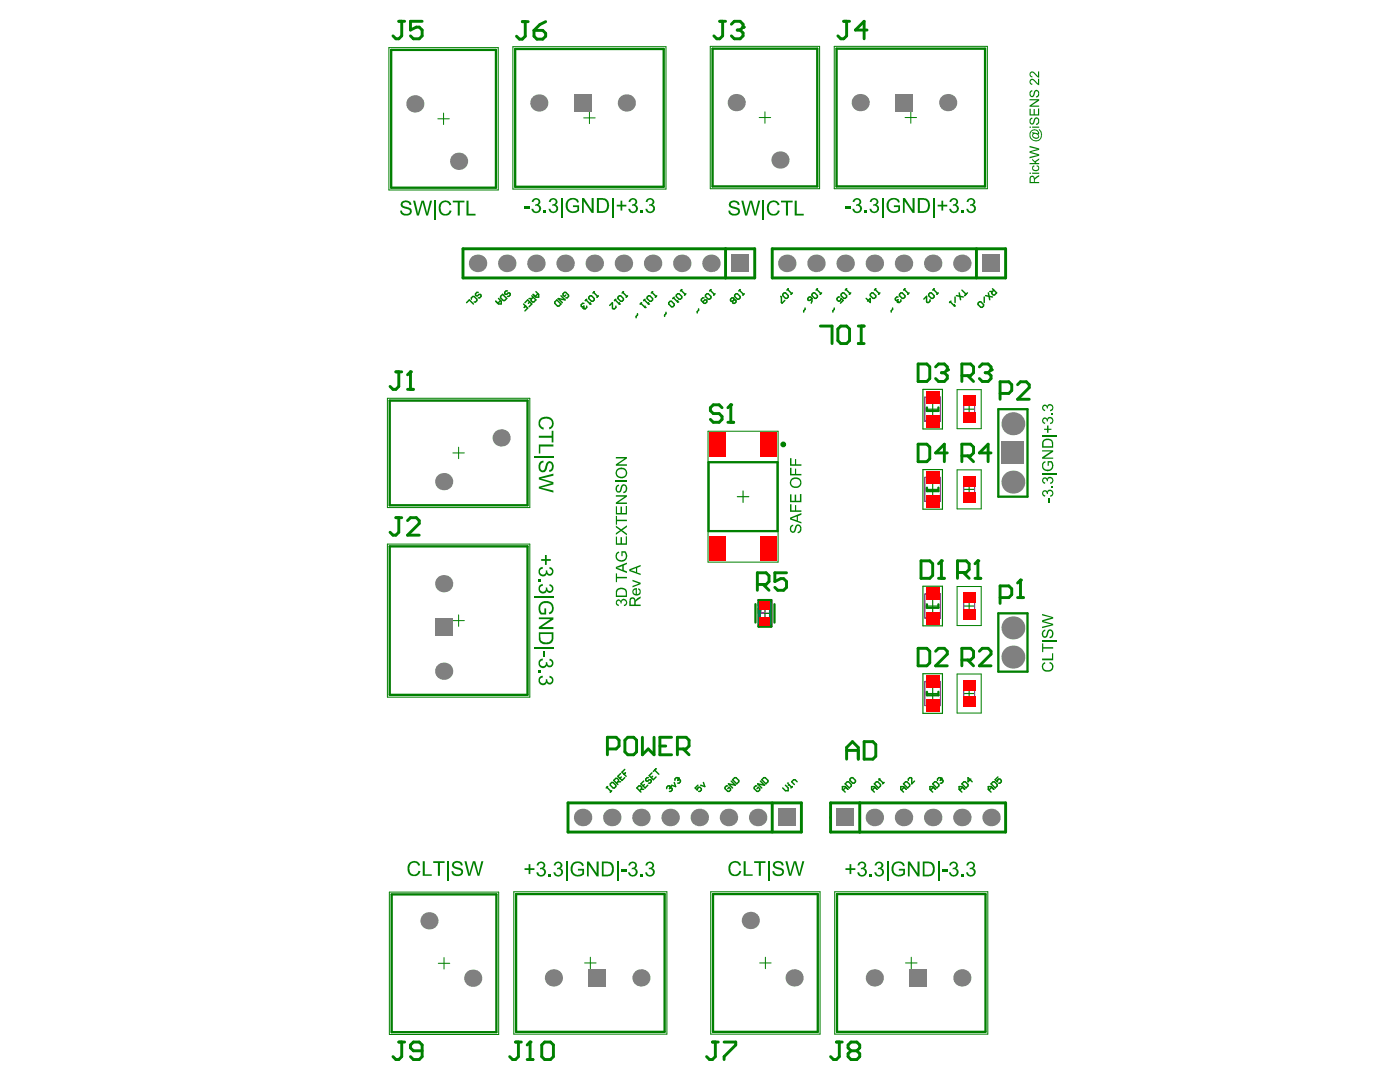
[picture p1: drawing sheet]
<svg xmlns="http://www.w3.org/2000/svg" width="279mm" height="216mm" viewBox="0 0 279 216" stroke-linecap="round" stroke-linejoin="round" font-family="sans-serif">
<path d="M151.5 122.4h2.3M152.7 121.2v2.3" fill="none" stroke="#000" stroke-width=".23"/>
<g fill="none" stroke="#008000" stroke-width=".2">
<path d="M77.6 9.5h21.8v28.4h-21.8zM102.4 9.3h30.5v28.4h-30.5zM141.7 9.2h21.9v28.5h-21.9zM166.5 9.2h30.5v28.5h-30.5zM87.4 23.7h2.3M88.5 22.6v2.3M116.5 23.5h2.3M117.6 22.4v2.3M151.5 23.5h2.3M152.7 22.3v2.3M180.6 23.5h2.3M181.8 22.3v2.3"/>
<path d="M77.3 79.5h28.4v21.8h-28.4zM191 77.8h4.8v7.7h-4.8zM90.4 90.4h2.3M91.5 89.2v2.3M141.3 86h14v26.2h-14zM191 93.8h4.8v7.7h-4.8zM77.3 108.6h28.4v30.5h-28.4zM191 117h4.8v7.8h-4.8zM90.4 123.8h2.3M91.5 122.7v2.3M191 134.5h4.8v7.8h-4.8zM77.7 178h21.8v28.4h-21.8z"/>
<path d="M102.5 177.9h30.6v28.5h-30.6zM141.8 177.9h21.9v28.5h-21.9zM166.6 177.9h30.5v28.5h-30.5zM87.5 192.2h2.3M88.6 191.1v2.3M116.7 192.1h2.3M117.8 191v2.3M151.6 192.1h2.3M152.8 191v2.3M180.7 192.1h2.3M181.9 191v2.3"/>
</g>
<g fill="none" stroke="#008000" stroke-width=".23">
<path d="M184.2 77.7h3.9v7.9h-3.9zM147.1 99.1h2.3M148.3 98v2.3M184.2 93.7h3.9v7.9h-3.9zM185 97.7h2.3M185 81.6h2.3M186.1 80.5v2.3M186.1 96.5v2.3M192.3 97.7h2.2M192.3 81.6h2.2M193.4 80.6v2.1M193.4 96.6v2.1"/>
<path d="M184.2 117h3.9v7.9h-3.9zM186.1 119.8v2.3M193.4 119.8v2.2M184.2 134.4h3.9v7.9h-3.9zM185 120.9h2.3M185 138.4h2.3M186.1 137.2v2.3M192.3 120.9h2.2M192.3 138.4h2.2M193.4 137.3v2.2"/>
</g>
<g fill="none" stroke="#800080" stroke-width=".23">
<path d="M78.1 10h20.9v27.5h-20.9zM102.8 9.8h29.7v27.5h-29.7zM142.2 9.7h20.9v27.5h-20.9zM167 9.7h29.6v27.5h-29.6zM77.8 79.9h27.5v20.9h-27.5zM184.6 79.2h3.1v4.9h-3.1zM192.3 79.6h2.2v4.1h-2.2zM141.4 92.2h13.8v13.8h-13.8zM184.6 95.2h3.1v4.9h-3.1zM192.3 95.6h2.2v4.1h-2.2zM77.8 109h27.5v29.6h-27.5zM184.6 118.5h3.1v4.8h-3.1z"/>
<path d="M192.3 118.9h2.2v4h-2.2zM184.6 136h3.1v4.8h-3.1zM192.3 136.4h2.2v4h-2.2zM78.2 178.5h20.9v27.5h-20.9zM103 178.4h29.6v27.5h-29.6zM142.3 178.4h20.9v27.5h-20.9zM167 178.4h29.7v27.5h-29.7z"/>
</g>
<path d="M151.4 119.7h2.5v5.3h-2.5z" fill="none" stroke="#800080" stroke-width=".46"/>
<g fill="#800080">
<path d="M151.1 120.1h.2v.6l.4 .1v-.2a.48 .48 0 0 1 .3-.5 .48 .48 0 0 1 .6 .3 .48 .48 0 0 1-.3 .6l-.1-.2a.32 .32 0 0 0 .2-.4 .32 .32 0 0 0-.5-.1 .32 .32 0 0 0 0 .5v.2l-.8-.2z"/>
<path d="M151.3 121.6v.6h.5v-.6l-.1-.1zM151.2 121.4a.44 .44 0 0 1 .5-.1 .44 .44 0 0 1 .3 .3l.6-.5v.3l-.6 .4v.4h.6v.2h-1.5z"/>
</g>
<g fill="none" stroke="#008000" stroke-width=".46">
<path d="M78.1 10h20.9v27.5h-20.9zM102.8 9.8h29.7v27.5h-29.7zM142.2 9.7h20.9v27.5h-20.9zM167 9.7h29.6v27.5h-29.6zM77.8 79.9h27.5v20.9h-27.5zM141.4 92.2h13.8v13.8h-13.8zM185 81.3v.7h2.3v-.7M185 97.3v.7h2.3v-.7M199.2 81.6h5.9v17.5h-5.9zM77.8 109h27.5v29.6h-27.5zM151.4 119.7h2.5v5.3h-2.5zM150.8 120.6v3.6"/>
<path d="M154.6 120.6v3.6M185 120.6v.7h2.3v-.7M185 138v.7h2.3v-.7M199.2 122.4h5.9v11.6h-5.9zM78.2 178.5h20.9v27.5h-20.9zM103 178.4h29.6v27.5h-29.6zM142.3 178.4h20.9v27.5h-20.9zM167 178.4h29.7v27.5h-29.7z"/>
</g>
<path d="M151.6 120.4h2.1v4h-2.1z" fill="none" stroke="#008080" stroke-width=".46"/>
<path d="M92.4 49.6h58.2v5.9h-58.2zM144.8 49.6v5.9M154.1 49.6h46.6v5.9h-46.6zM194.9 49.6v5.9M113.4 160.2h46.5v5.8h-46.5zM154.1 160.2v5.8M165.8 160.2h34.9v5.8h-34.9zM171.6 160.2v5.8" fill="none" stroke="#008000" stroke-width=".58"/>
<g fill="#008000">
<path d="M157.8 104.9l.5-.2v.3a.53 .53 0 0 0-.4 .5 .53 .53 0 0 0 .5 .5l.3-.8a.68 .68 0 0 1 .8-.5 .68 .68 0 0 1 .4 .9 .68 .68 0 0 1-.7 .8v-.3a.62 .62 0 0 0 .5-.6 .62 .62 0 0 0-.5-.6l-.3 .5a.67 .67 0 0 1-.7 .9 .67 .67 0 0 1-.5-1z"/>
<path d="M157.7 100.6h.3v1.2h.7v-1h.2v1h1v.3h-2.2z"/>
<path d="M157.7 98.6h.3v1.3h.6v-1.2h.3v1.2h.7v-1.3h.3v1.6h-2.2z"/>
<path d="M157.7 93.3h.3v1.3h.7v-1.1h.2v1.1h1v.3h-2.2z"/>
<path d="M157.7 91.4h.3v1.2h.7v-1h.2v1h1v.3h-2.2z"/>
<path d="M108.8 110.7h.3v.9h.8v.3h-.8v.8h-.3v-.8h-.8v-.3h.8z"/>
<path d="M107.6 113.5l.5-.4h.2l.1 .4a.59 .59 0 0 0-.6 .6 .59 .59 0 0 0 .7 .5 .59 .59 0 0 0 .4-.8h.3a.51 .51 0 0 0 .4 .7 .51 .51 0 0 0 .6-.5 .51 .51 0 0 0-.6-.5l.1-.4 .1 .1a.82 .82 0 0 1 .6 1.1 .82 .82 0 0 1-1.2 .4l-.1-.2a.92 .92 0 0 1-1.3 .3 .92 .92 0 0 1-.2-1.3z"/>
<path d="M107.5 115.6h.4v.4h-.4z"/>
<path d="M107.6 116.9l.6-.4 .2 .4a.6 .6 0 0 0-.7 .6 .6 .6 0 0 0 .8 .5 .6 .6 0 0 0 .4-.8l.3 .1a.52 .52 0 0 0 .4 .6 .52 .52 0 0 0 .6-.4 .52 .52 0 0 0-.5-.6h-.1l.1-.3 .3 .1a.83 .83 0 0 1 .4 1.1 .83 .83 0 0 1-1.1 .4l-.2-.3a.91 .91 0 0 1-1.3 .4 .91 .91 0 0 1-.2-1.4z"/>
<path d="M157.9 103.5l1.1 .3v-.7zM157.7 103.3l2.2-.9v.3l-.7 .3v.9l.7 .3v.3l-2.2-.9z"/>
<path d="M158.1 95.8l-.1 .3a.87 .87 0 0 0 .6 1 .87 .87 0 0 0 1-.6l.1-.3a1 1 0 0 0-1.6-.4zM158 95.5l.5-.2h.6l.4 .2a1.11 1.11 0 0 1 .1 1.5 1.11 1.11 0 0 1-1.5 .2 1.11 1.11 0 0 1-.2-1.6z"/>
</g>
<path d="M106.7 119.2h3.8" fill="none" stroke="#008000" stroke-width=".29"/>
<g fill="#008000">
<path d="M107.8 120.4l.6-.4 .9-.1 .7 .3 .4 .8a1.21 1.21 0 0 1-.8 1.6v-.4a1.02 1.02 0 0 0 .5-1.3 1.02 1.02 0 0 0-1.3-.6 1.12 1.12 0 0 0-1 .8 1.12 1.12 0 0 0 .3 1.2h.5v-.9h.4v1.2h-1.1a1.85 1.85 0 0 1-.1-2.2z"/>
<path d="M107.5 123.2h2.9v.4l-2.3 1.5h2.3v.4h-2.9v-.4l2.3-1.6h-2.3z"/>
<path d="M107.8 126.5l.1 .7a1 1 0 0 0 1.4 .9 .9 .9 0 0 0 .8-.9v-.7zM107.5 126.2h2.9v1.1a1.37 1.37 0 0 1-1.8 1.3l-.7-.3-.2-.3z"/>
</g>
<path d="M106.7 129.3h3.8" fill="none" stroke="#008000" stroke-width=".29"/>
<g fill="#008000">
<path d="M108.4 130h.4v1.1h-.4z"/>
<path d="M107.7 131.6l.6-.2 .1 .4a.59 .59 0 0 0-.6 .6 .59 .59 0 0 0 .7 .5 .59 .59 0 0 0 .4-.8l.3 .1a.51 .51 0 0 0 .4 .6 .51 .51 0 0 0 .6-.5 .51 .51 0 0 0-.6-.5l.1-.3h.3a.82 .82 0 0 1 .4 1.2 .82 .82 0 0 1-1.2 .2l-.1-.2a.9 .9 0 0 1-1.3 .4 .9 .9 0 0 1-.1-1.4z"/>
<path d="M107.5 133.8h.4v.5h-.4z"/>
<path d="M107.6 135.2l.5-.4h.2l.1 .4a.59 .59 0 0 0-.6 .6 .59 .59 0 0 0 .7 .5 .59 .59 0 0 0 .4-.8h.3a.5 .5 0 0 0 .3 .7 .5 .5 0 0 0 .7-.3 .5 .5 0 0 0-.5-.7h-.1l.1-.4 .1 .1a.82 .82 0 0 1 .6 1.1 .82 .82 0 0 1-1.2 .4l-.1-.2a.92 .92 0 0 1-1.3 .3 .92 .92 0 0 1-.2-1.3z"/>
<path d="M206 33.2l.4-.2 .1 .2a.41 .41 0 0 0-.2 .6 .41 .41 0 0 0 .6 .1 .38 .38 0 0 0 .3-.3 .38 .38 0 0 0-.3-.4v-.3a.68 .68 0 0 1 .4 1 .68 .68 0 0 1-1.1 .1 .69 .69 0 0 1-.2-.8z"/>
<path d="M206 31.7l.5 .5 .9-.6v.3l-.7 .5 .2 .1h.5v.3h-1.9v-.3h1.1l-.6-.5z"/>
<path d="M205.5 29.1l1.9 .5v.3l-1.7 .4 1.7 .5v.3l-1.9 .5v-.3l1.6-.3-1.6-.5v-.3l1.6-.4-1.6-.4z"/>
<path d="M205.5 23.7l.4-.2 .1 .2a.41 .41 0 0 0-.4 .5 .41 .41 0 0 0 .5 .4l.2-.5a.59 .59 0 0 1 .7-.6 .59 .59 0 0 1 .4 .8l-.1 .3-.3 .3h-.3v-.2a.5 .5 0 0 0 .5-.5 .5 .5 0 0 0-.5-.5l-.2 .7a.52 .52 0 0 1-.7 .4 .52 .52 0 0 1-.3-.7z"/>
<path d="M205.5 21.7h.2v1.1h.6v-1h.2v1h.7v-1.1h.2v1.3h-1.9z"/>
<path d="M205.5 19.8h1.9v.3l-1.5 1h1.5v.2h-1.9v-.2l1.5-1.1h-1.5z"/>
<path d="M205.5 18.3l.4-.3 .1 .2a.48 .48 0 0 0-.4 .5 .48 .48 0 0 0 .4 .4l.3-.7a.56 .56 0 0 1 .8-.4 .56 .56 0 0 1 .3 .8l-.1 .3-.2 .3h-.4v-.2a.5 .5 0 0 0 .5-.5 .5 .5 0 0 0-.5-.5l-.2 .7a.54 .54 0 0 1-.8 .4 .54 .54 0 0 1-.2-.8z"/>
<path d="M205.6 15.9a.96 .96 0 0 1 1.3 .6l.3 .1v-.9h.2v1.3l-.4-.1-.4-.5a.63 .63 0 0 0-.8-.3 .41 .41 0 0 0 .2 .6v.2a.69 .69 0 0 1-.4-1z"/>
<path d="M205.5 14.5a.8 .8 0 0 1 1.3 .3l.4 .4v-.9h.2v1.2h-.2l-.6-.5a.64 .64 0 0 0-.9-.4 .41 .41 0 0 0 0 .4 .41 .41 0 0 0 .3 .2v.3a.68 .68 0 0 1-.5-1z"/>
<path d="M81.6 172.3l.7-.5h.6a1.02 1.02 0 0 1 .9 .9h-.3a.96 .96 0 0 0-1.3-.5 .96 .96 0 0 0-.5 1.3 .88 .88 0 0 0 .8 1 .88 .88 0 0 0 1-.7h.4l-.2 .5a1.35 1.35 0 0 1-1.7 .4 1.35 1.35 0 0 1-.7-1.6z"/>
<path d="M84.4 171.8h.4v2.7h1.4v.3h-1.8z"/>
<path d="M86.5 171.8h2.2v.4h-.9v2.6h-.4v-2.6h-.9z"/>
<path d="M205.8 35.4l-.1 .9h.6v-.6a.38 .38 0 0 0-.1-.3 .38 .38 0 0 0-.4 0zM205.6 35.2a.55 .55 0 0 1 .6-.1 .55 .55 0 0 1 .3 .5l.2-.3 .7-.4v.3l-.9 .7v.4h.9v.2h-1.9z"/>
<path d="M205.5 34.5h.3v.2h-.3zM206 34.5h1.4v.2h-1.4z"/>
<path d="M205.6 26.2l.5-.4h.5a.69 .69 0 0 1 .7 1h-.1a.56 .56 0 0 1 0 .8 .56 .56 0 0 1-.9 0 .52 .52 0 0 1-.3-.4 .52 .52 0 0 1 .2-.5l-.2-.1v-.2l1.1 .2a.58 .58 0 0 0-.8-.6l-.3 .1a1.06 1.06 0 0 0-.1 1.5 1.06 1.06 0 0 0 1.4 .2 1.06 1.06 0 0 0 .4-1.4l-.4-.4v-.3l.6 .5v.7a1.23 1.23 0 0 1-1.3 1.3 1.23 1.23 0 0 1-1.1-1.4zM206.2 26.8a.52 .52 0 0 0 .4 .6 .52 .52 0 0 0 .6-.3l-.1-.2a.64 .64 0 0 0-.9-.1z"/>
<path d="M205.5 25.3h.3v.2h-.3zM206 25.3h1.4v.2h-1.4z"/>
</g>
<path d="M89.4 171.8v3.8" fill="none" stroke="#008000" stroke-width=".35"/>
<g fill="#008000">
<path d="M90.4 172.1l.1-.1a1.12 1.12 0 0 1 1.8 .7h-.3a.71 .71 0 0 0-.7-.6 .71 .71 0 0 0-.7 .6l.2 .3 1 .2a.86 .86 0 0 1 .6 1.1 .86 .86 0 0 1-1.1 .5 1.03 1.03 0 0 1-1.2-1l.4 .1a.85 .85 0 0 0 .7 .6 .85 .85 0 0 0 .8-.5 1.29 1.29 0 0 0-1.1-.6 .75 .75 0 0 1-.5-1.3z"/>
<path d="M92.7 171.8h.4l.6 2.5 .7-2.5h.4l.7 2.5 .6-2.5h.4l-.8 3h-.4l-.7-2.6-.7 2.6h-.5z"/>
<path d="M104.7 173.2h.8v-.8h.3v.8h.9v.4h-.9v.8h-.3v-.8h-.8z"/>
<path d="M107.4 172.1h.1a.77 .77 0 0 1 1.1 .1 .77 .77 0 0 1-.2 1.1 .86 .86 0 0 1 .5 1.1 .86 .86 0 0 1-1 .5h-.1a.81 .81 0 0 1-.7-.8h.3a.58 .58 0 0 0 .8 .5 .58 .58 0 0 0 .3-.9l-.4-.3-.3 .1v-.4l.1 .1a.5 .5 0 0 0 .5-.4 .5 .5 0 0 0-.2-.5h-.5l-.3 .4h-.3z"/>
<path d="M109.5 174.5h.4v.4h-.4z"/>
<path d="M110.7 172.1h.2a.79 .79 0 0 1 1.1 .1 .79 .79 0 0 1-.2 1.1 .86 .86 0 0 1 .5 1.1 .86 .86 0 0 1-1.2 .5l-.1-.1a.75 .75 0 0 1-.6-.7h.5a.57 .57 0 0 0 .7 .4 .57 .57 0 0 0 .4-.7 .57 .57 0 0 0-.9-.3l.1-.4a.49 .49 0 0 0 .7-.3 .49 .49 0 0 0-.4-.6 .49 .49 0 0 0-.6 .3v.2h-.4z"/>
</g>
<path d="M113.1 171.9v3.8" fill="none" stroke="#008000" stroke-width=".29"/>
<g fill="#008000">
<path d="M114.1 172.4l.6-.4 .7-.1a1 1 0 0 1 1.1 .8l-.3 .1a1.04 1.04 0 0 0-1.4-.4 1.04 1.04 0 0 0-.5 1.3v.1a1.19 1.19 0 0 0 1.9 .4v-.5h-.9v-.3h1.3v1.1l-.3 .1a1.55 1.55 0 0 1-2-.1 1.55 1.55 0 0 1-.2-2.1z"/>
<path d="M117.1 171.9h.5l1.5 2.3v-2.3h.4v3h-.4l-1.6-2.4v2.4h-.4z"/>
<path d="M120.5 172.3v2.2h.7a1.19 1.19 0 0 0 .8-1.8l-.4-.4zM120.1 171.9l1.8 .1 .4 .4 .2 .8a1.28 1.28 0 0 1-1.3 1.7h-1.1z"/>
</g>
<path d="M123.3 171.9v3.8" fill="none" stroke="#008000" stroke-width=".29"/>
<g fill="#008000">
<path d="M124 173.6h1.1v.4h-1.1z"/>
<path d="M125.6 172.2l.1-.1a.77 .77 0 0 1 1.2 0 .77 .77 0 0 1-.2 1.2 .8 .8 0 0 1 .6 .9 .8 .8 0 0 1-.8 .7h-.3l-.6-.2-.2-.6h.3a.58 .58 0 0 0 .7 .5 .58 .58 0 0 0 .4-.8 .58 .58 0 0 0-.7-.3l.1-.3a.55 .55 0 0 0 .5-.3 .55 .55 0 0 0-.1-.6 .56 .56 0 0 0-.8 .4h-.4z"/>
<path d="M127.8 174.5h.5v.4h-.5z"/>
<path d="M129.1 172.1h.1a.77 .77 0 0 1 1.1 .1 .77 .77 0 0 1-.2 1.1 .86 .86 0 0 1 .5 1.1 .86 .86 0 0 1-1 .5h-.1a.81 .81 0 0 1-.7-.8h.3a.58 .58 0 0 0 .8 .5 .58 .58 0 0 0 .3-.9l-.4-.3-.3 .1v-.4a.48 .48 0 0 0 .7-.3 .48 .48 0 0 0-.5-.6 .48 .48 0 0 0-.5 .5h-.4z"/>
<path d="M168.7 173.2h.8v-.8h.4v.8h.8v.4h-.8v.8h-.4v-.8h-.8z"/>
<path d="M171.4 172.1h.1a.77 .77 0 0 1 1.2 .1 .77 .77 0 0 1-.2 1.1 .86 .86 0 0 1 .4 1.1 .86 .86 0 0 1-1 .5h-.1a.81 .81 0 0 1-.7-.8h.4a.58 .58 0 0 0 .7 .5 .58 .58 0 0 0 .3-.9l-.3-.3-.4 .1v-.4l.1 .1a.5 .5 0 0 0 .6-.4 .5 .5 0 0 0-.3-.5h-.4l-.3 .4h-.4z"/>
<path d="M173.6 174.5h.4v.4h-.4z"/>
<path d="M174.8 172.1h.1a.79 .79 0 0 1 1.2 .1 .79 .79 0 0 1-.2 1.1 .86 .86 0 0 1 .4 1.1 .86 .86 0 0 1-1.1 .5l-.2-.1a.75 .75 0 0 1-.5-.7h.4a.57 .57 0 0 0 .7 .4 .57 .57 0 0 0 .4-.7 .57 .57 0 0 0-.8-.3v-.4a.49 .49 0 0 0 .7-.3 .49 .49 0 0 0-.3-.6 .49 .49 0 0 0-.6 .3l-.1 .2h-.3z"/>
</g>
<path d="M177.1 171.9v3.8" fill="none" stroke="#008000" stroke-width=".29"/>
<g fill="#008000">
<path d="M178.2 172.4l.5-.4 .7-.1a1 1 0 0 1 1.1 .8l-.3 .1a1.04 1.04 0 0 0-1.4-.4 1.04 1.04 0 0 0-.5 1.3v.1a1.19 1.19 0 0 0 2 .4v-.5h-.9v-.3h1.2v1.1l-.2 .1a1.55 1.55 0 0 1-2.1-.1 1.55 1.55 0 0 1-.1-2.1z"/>
<path d="M181.2 171.9h.4l1.5 2.3v-2.3h.4v3h-.4l-1.6-2.4v2.4h-.3z"/>
<path d="M184.5 172.3v2.2h.7a1.19 1.19 0 0 0 .8-1.8l-.3-.4zM184.2 171.9l1.7 .1 .4 .4 .2 .8a1.28 1.28 0 0 1-1.3 1.7h-1z"/>
</g>
<path d="M187.3 171.9v3.8" fill="none" stroke="#008000" stroke-width=".29"/>
<g fill="#008000">
<path d="M188 173.6h1.1v.4h-1.1z"/>
<path d="M189.7 172.1a.77 .77 0 0 1 1.2 0 .77 .77 0 0 1-.2 1.2 .8 .8 0 0 1 .6 .9 .8 .8 0 0 1-.7 .7h-.4l-.5-.2-.3-.6h.3a.58 .58 0 0 0 .7 .5 .58 .58 0 0 0 .5-.8 .58 .58 0 0 0-.8-.3l.1-.3a.55 .55 0 0 0 .5-.3 .55 .55 0 0 0 0-.6 .56 .56 0 0 0-.9 .4h-.4z"/>
<path d="M191.8 174.5h.5v.4h-.5z"/>
<path d="M193.1 172.1h.1a.77 .77 0 0 1 1.2 .1 .77 .77 0 0 1-.2 1.1 .86 .86 0 0 1 .4 1.1 .86 .86 0 0 1-1 .5h-.1a.81 .81 0 0 1-.7-.8h.4a.58 .58 0 0 0 .7 .5 .58 .58 0 0 0 .3-.9l-.3-.3-.4 .1 .1-.4a.48 .48 0 0 0 .6-.3 .48 .48 0 0 0-.4-.6 .48 .48 0 0 0-.6 .5h-.4z"/>
<path d="M209.3 99.3h.2v.9h-.2z"/>
<path d="M208.1 98l.2-.1a.53 .53 0 0 1 .7 .2 .63 .63 0 0 1 .8-.3 .63 .63 0 0 1 .4 .8l-.1 .3-.3 .2h-.2l-.1-.2a.43 .43 0 0 0 .5-.5 .43 .43 0 0 0-.6-.4 .43 .43 0 0 0-.3 .6h-.2a.37 .37 0 0 0-.3-.5 .37 .37 0 0 0-.4 .3 .37 .37 0 0 0 .4 .4v.3l-.2-.1a.72 .72 0 0 1-.3-1z"/>
<path d="M209.9 97h.3v.2h-.3z"/>
<path d="M208.1 95.4a.59 .59 0 0 1 .9 .2 .64 .64 0 0 1 .8-.4 .64 .64 0 0 1 .4 .7v.1a.6 .6 0 0 1-.6 .5l-.1-.2a.45 .45 0 0 0 .5-.5 .45 .45 0 0 0-.5-.4 .45 .45 0 0 0-.4 .6h-.2a.39 .39 0 0 0-.3-.5 .39 .39 0 0 0-.4 .4 .39 .39 0 0 0 .4 .4v.2l-.5-.2-.1-.2z"/>
</g>
<path d="M208 94.6h2.8" fill="none" stroke="#008000" stroke-width=".23"/>
<g fill="#008000">
<path d="M208.3 92.1l.3-.1v.3a.8 .8 0 0 0-.3 1.1 .8 .8 0 0 0 1.2 .2l.2-.1a.92 .92 0 0 0 0-1.2h-.4v.6h-.2v-.9h.8l.3 .8-.1 .7-.4 .4-.7 .1-.7-.2-.3-.3v-.9z"/>
<path d="M208 89.9h2.2v.2l-1.8 1.2h1.8v.2h-2.2v-.3l1.7-1.1h-1.7z"/>
<path d="M208.4 88l-.1 1h1.7l-.1-.5a.82 .82 0 0 0-1.3-.6zM208.1 87.9l.6-.4h.7l.4 .2 .4 .5v1.1h-2.2v-1z"/>
</g>
<path d="M208 86.9h2.8" fill="none" stroke="#008000" stroke-width=".23"/>
<g fill="#008000">
<path d="M209 84.9h.3v.6h.5v.3h-.5v.6h-.3v-.6h-.6v-.3h.6z"/>
<path d="M208.1 83.5a.52 .52 0 0 1 .5-.2 .52 .52 0 0 1 .4 .3 .67 .67 0 0 1 1-.2 .67 .67 0 0 1 .1 1l-.4 .2-.2-.2a.45 .45 0 0 0 .5-.5 .45 .45 0 0 0-.5-.4 .45 .45 0 0 0-.4 .6h-.2a.39 .39 0 0 0-.3-.5 .39 .39 0 0 0-.4 .3 .39 .39 0 0 0 .4 .4l-.1 .3a.73 .73 0 0 1-.4-1.1z"/>
<path d="M209.9 82.5h.3v.3h-.3z"/>
<path d="M208 81h.1a.52 .52 0 0 1 .5-.3 .52 .52 0 0 1 .4 .3 .67 .67 0 0 1 1-.2 .67 .67 0 0 1 .1 1l-.4 .3h-.1l-.1-.3a.44 .44 0 0 0 .5-.6 .44 .44 0 0 0-.6-.3 .44 .44 0 0 0-.3 .6h-.2a.38 .38 0 0 0-.3-.5 .38 .38 0 0 0-.5 .4 .38 .38 0 0 0 .5 .4l-.1 .3a.72 .72 0 0 1-.5-1.1z"/>
<path d="M168.7 41.2h1.1v.4h-1.1z"/>
<path d="M170.4 39.8l.1-.1a.77 .77 0 0 1 1.2 0 .77 .77 0 0 1-.2 1.2 .8 .8 0 0 1 .5 .9 .8 .8 0 0 1-.7 .7h-.3a.95 .95 0 0 1-.9-.6v-.2h.4a.59 .59 0 0 0 .7 .5 .59 .59 0 0 0 .4-.7 .59 .59 0 0 0-.8-.4l.1-.3a.5 .5 0 0 0 .6-.4 .5 .5 0 0 0-.3-.5 .5 .5 0 0 0-.7 .4h-.4z"/>
<path d="M172.6 42.1h.4v.4h-.4z"/>
<path d="M173.8 39.7l.3-.1a.77 .77 0 0 1 1.1 .3 .77 .77 0 0 1-.3 1 .85 .85 0 0 1 .5 1 .85 .85 0 0 1-1 .6h-.1a.93 .93 0 0 1-.8-.8h.4a.56 .56 0 0 0 .5 .5 .56 .56 0 0 0 .6-.4 .55 .55 0 0 0-.1-.6 .55 .55 0 0 0-.6-.1v-.4a.5 .5 0 0 0 .6-.3 .5 .5 0 0 0-.4-.6 .5 .5 0 0 0-.5 .5h-.4z"/>
</g>
<path d="M176.2 39.5v3.9" fill="none" stroke="#008000" stroke-width=".35"/>
<g fill="#008000">
<path d="M177.3 39.9l.6-.4h.7a1.02 1.02 0 0 1 1 .8l-.4 .1-.2-.4-.7-.2a1.19 1.19 0 0 0-.9 1.7 1.19 1.19 0 0 0 1.9 .3v-.5h-.9v-.3h1.2v1.1l-.6 .3-.6 .1-.9-.2-.6-.9v-.8z"/>
<path d="M180.2 39.5h.4l1.5 2.3v-2.3h.4v3h-.4l-1.6-2.3v2.3h-.3z"/>
<path d="M183.6 39.9v2.2h.6a1.15 1.15 0 0 0 1-.7 1.15 1.15 0 0 0-.3-1.2l-.2-.3zM183.2 39.5l1.7 .1 .6 .7 .1 1a1.2 1.2 0 0 1-1.4 1.2h-1z"/>
</g>
<path d="M186.3 39.5v3.9" fill="none" stroke="#008000" stroke-width=".29"/>
<g fill="#008000">
<path d="M187.9 40h.3v.9h.8v.3h-.8v.8h-.3v-.8h-.8v-.3h.8z"/>
<path d="M189.6 39.9l.2-.2a.77 .77 0 0 1 1.2 .1 .77 .77 0 0 1-.2 1.1 .8 .8 0 0 1 .6 .8 .8 .8 0 0 1-.7 .8h-.4a.95 .95 0 0 1-.8-.6v-.2h.3a.59 .59 0 0 0 .7 .5 .59 .59 0 0 0 .5-.7 .59 .59 0 0 0-.8-.4l.1-.3a.52 .52 0 0 0 .5-.3 .52 .52 0 0 0-.1-.6h-.1a.5 .5 0 0 0-.7 .4h-.4z"/>
<path d="M191.9 42.1h.4v.4h-.4z"/>
<path d="M193.1 39.7l.4-.1a.77 .77 0 0 1 1 .3 .77 .77 0 0 1-.3 1 .85 .85 0 0 1 .5 1.1 .85 .85 0 0 1-1.1 .5 .93 .93 0 0 1-.8-.8h.4a.56 .56 0 0 0 .5 .5 .56 .56 0 0 0 .6-.4 .55 .55 0 0 0-.1-.6 .55 .55 0 0 0-.6-.1v-.4a.5 .5 0 0 0 .7-.3 .5 .5 0 0 0-.4-.6 .5 .5 0 0 0-.6 .5h-.4z"/>
<path d="M145.6 40.3a1.23 1.23 0 0 1 2 .4v.2h-.4a.71 .71 0 0 0-.7-.6 .71 .71 0 0 0-.7 .6l.3 .2 .7 .2a.88 .88 0 0 1 .8 1.1 .88 .88 0 0 1-1.2 .6 .9 .9 0 0 1-1-1l.3 .1a.85 .85 0 0 0 .8 .6 .85 .85 0 0 0 .8-.5l-.2-.4-1.1-.3a.71 .71 0 0 1-.4-1.2z"/>
<path d="M147.9 40h.5l.5 2.6 .7-2.6h.5l.6 2.6 .6-2.6h.4l-.8 3h-.3l-.8-2.6-.7 2.6h-.4z"/>
</g>
<path d="M152.3 40v3.8" fill="none" stroke="#008000" stroke-width=".35"/>
<g fill="#008000">
<path d="M153.4 40.4l.6-.4h.8l.7 .6 .1 .3-.4 .1a.95 .95 0 0 0-1.2-.5 .95 .95 0 0 0-.5 1.2v.1a.88 .88 0 0 0 .8 .9 .88 .88 0 0 0 .9-.7l.4 .1-.1 .3a1.37 1.37 0 0 1-1.8 .5 1.37 1.37 0 0 1-.6-1.8z"/>
<path d="M155.9 40h2.3v.4h-.9v2.6h-.4v-2.6h-1z"/>
<path d="M158.6 40h.4v2.7h1.4v.3h-1.8z"/>
<path d="M104.7 41.2h1.1v.4h-1.1z"/>
<path d="M106.3 39.8l.1-.1a.77 .77 0 0 1 1.2 0 .77 .77 0 0 1-.2 1.2 .8 .8 0 0 1 .6 .9 .8 .8 0 0 1-.8 .7h-.2a.95 .95 0 0 1-.9-.6v-.2h.3a.59 .59 0 0 0 .7 .5 .59 .59 0 0 0 .5-.7 .59 .59 0 0 0-.8-.4l.1-.3a.5 .5 0 0 0 .5-.4 .5 .5 0 0 0-.2-.5 .5 .5 0 0 0-.7 .4h-.4z"/>
<path d="M108.5 42.1h.4v.4h-.4z"/>
<path d="M109.7 39.7l.4-.1a.77 .77 0 0 1 1 .3 .77 .77 0 0 1-.2 1 .85 .85 0 0 1 .5 1 .85 .85 0 0 1-1 .6h-.2a.93 .93 0 0 1-.7-.8h.4a.56 .56 0 0 0 .5 .5 .56 .56 0 0 0 .6-.4 .55 .55 0 0 0-.2-.6 .55 .55 0 0 0-.6-.1v-.4a.5 .5 0 0 0 .7-.3 .5 .5 0 0 0-.4-.6 .5 .5 0 0 0-.6 .5h-.4z"/>
</g>
<path d="M112.1 39.5v3.9" fill="none" stroke="#008000" stroke-width=".35"/>
<g fill="#008000">
<path d="M113.2 39.9l.7-.4h.6a1.02 1.02 0 0 1 1.1 .8l-.4 .1-.3-.4-.7-.2a1.19 1.19 0 0 0-.9 1.7 1.19 1.19 0 0 0 1.9 .3v-.5h-.9v-.3h1.3v1.1l-.6 .3-.7 .1-.9-.2-.5-.9v-.8z"/>
<path d="M116.2 39.5h.4l1.5 2.3v-2.3h.4v3h-.4l-1.6-2.3v2.3h-.3z"/>
<path d="M119.5 39.9v2.2h.7a1.15 1.15 0 0 0 1-.7 1.15 1.15 0 0 0-.3-1.2l-.3-.3zM119.1 39.5l1.8 .1 .6 .7v1a1.2 1.2 0 0 1-1.3 1.2h-1.1z"/>
</g>
<path d="M122.3 39.5v3.9" fill="none" stroke="#008000" stroke-width=".29"/>
<g fill="#008000">
<path d="M123.8 40h.4v.9h.8v.3h-.8v.8h-.4v-.8h-.7v-.3h.7z"/>
<path d="M125.5 39.9l.3-.2a.77 .77 0 0 1 1.1 .1 .77 .77 0 0 1-.1 1.1 .8 .8 0 0 1 .5 .8 .8 .8 0 0 1-.7 .8h-.3a.95 .95 0 0 1-.9-.6v-.2h.4a.59 .59 0 0 0 .7 .5 .59 .59 0 0 0 .4-.7 .59 .59 0 0 0-.8-.4l.1-.3a.52 .52 0 0 0 .5-.3 .52 .52 0 0 0-.1-.6h-.1a.5 .5 0 0 0-.7 .4h-.4z"/>
<path d="M127.9 42.1h.4v.4h-.4z"/>
<path d="M129.1 39.7l.3-.1a.77 .77 0 0 1 1.1 .3 .77 .77 0 0 1-.3 1 .85 .85 0 0 1 .4 1.1 .85 .85 0 0 1-1.1 .5 .93 .93 0 0 1-.7-.8h.4a.56 .56 0 0 0 .5 .5 .56 .56 0 0 0 .6-.4 .55 .55 0 0 0-.1-.6 .55 .55 0 0 0-.7-.1v-.4a.5 .5 0 0 0 .7-.3 .5 .5 0 0 0-.4-.6 .5 .5 0 0 0-.5 .5h-.5z"/>
<path d="M107.7 83.7l.2-.3 .7-.2 .5-.1 .7 .2 .6 .7v.7a1.02 1.02 0 0 1-.8 1v-.4a.96 .96 0 0 0 .5-1.3 .96 .96 0 0 0-1.3-.4 .88 .88 0 0 0-1 .7 .88 .88 0 0 0 .7 1v.4l-.5-.2a1.44 1.44 0 0 1-.3-1.8z"/>
<path d="M107.5 86.9h2.6v-.9h.3v2.3h-.3v-.9h-2.6z"/>
<path d="M107.5 88.7h2.9v.4h-2.6v1.4h-.3z"/>
</g>
<path d="M106.7 91.2h3.8" fill="none" stroke="#008000" stroke-width=".35"/>
<g fill="#008000">
<path d="M107.8 92.2l.7-.3-.1 .4a.85 .85 0 0 0-.6 .7 .85 .85 0 0 0 .5 .9l.3-.2 .3-.9a.81 .81 0 0 1 1-.7 .81 .81 0 0 1 .6 1v.1a.9 .9 0 0 1-.9 1v-.4a.73 .73 0 0 0 .6-.6 .73 .73 0 0 0-.5-.8 1.14 1.14 0 0 0-.5 1.1l-.1 .3a.83 .83 0 0 1-1 .4 .83 .83 0 0 1-.6-.9v-.7z"/>
<path d="M107.5 95.3l2.9-.8v.4l-2.5 .6 2.5 .7v.5l-2.5 .6 2.5 .6v.4l-2.9-.8v-.4l2.6-.7-2.6-.7z"/>
<path d="M145.7 172.3l.6-.5h.7a1.02 1.02 0 0 1 .9 .9h-.4a.96 .96 0 0 0-1.3-.5 .96 .96 0 0 0-.4 1.3 .88 .88 0 0 0 .7 1 .88 .88 0 0 0 1-.7h.4l-.1 .5a1.35 1.35 0 0 1-1.7 .4 1.35 1.35 0 0 1-.7-1.6z"/>
<path d="M148.4 171.8h.4v2.7h1.4v.3h-1.8z"/>
<path d="M150.5 171.8h2.3v.4h-1v2.6h-.4v-2.6h-.9z"/>
</g>
<path d="M153.4 171.8v3.8" fill="none" stroke="#008000" stroke-width=".35"/>
<g fill="#008000">
<path d="M154.4 172.1l.2-.1a1.12 1.12 0 0 1 1.8 .7h-.4a.71 .71 0 0 0-.7-.6 .71 .71 0 0 0-.7 .6l.3 .3 1 .2a.86 .86 0 0 1 .5 1.1 .86 .86 0 0 1-1.1 .5 1.03 1.03 0 0 1-1.2-1l.4 .1a.85 .85 0 0 0 .8 .6 .85 .85 0 0 0 .8-.5 1.29 1.29 0 0 0-1.2-.6 .75 .75 0 0 1-.5-1.3z"/>
<path d="M156.7 171.8h.4l.6 2.5 .7-2.5h.5l.6 2.5 .6-2.5h.4l-.8 3h-.3l-.8-2.6-.7 2.6h-.4z"/>
<path d="M208.1 132.4l.5-.3v.3a.74 .74 0 0 0-.3 1 .74 .74 0 0 0 1 .3 .68 .68 0 0 0 .6-.6 .68 .68 0 0 0-.5-.7l.1-.3h.1a1.04 1.04 0 0 1 .5 1.4 1.04 1.04 0 0 1-1.3 .5l-.4-.2a1.1 1.1 0 0 1-.3-1.4z"/>
<path d="M208 131.4h2v-1h.2v1.4h-2.2z"/>
<path d="M208 128.4h.2v.7h2v.3h-2v.7h-.2z"/>
</g>
<path d="M207.9 127.9h3" fill="none" stroke="#008000" stroke-width=".23"/>
<g fill="#008000">
<path d="M208.1 125.9l.5-.3v.3a.54 .54 0 0 0-.4 .6 .54 .54 0 0 0 .4 .5l.4-1a.65 .65 0 0 1 .9-.3 .65 .65 0 0 1 .3 .8 .71 .71 0 0 1-.7 .8l-.1-.2a.65 .65 0 0 0 .5-.6 .65 .65 0 0 0-.3-.6l-.3 .2-.2 .5a.63 .63 0 0 1-.6 .7 .63 .63 0 0 1-.6-.8z"/>
<path d="M208 122.5l2.2 .6v.3l-2 .6 2 .5v.3l-2.2 .6v-.3l1.9-.4-1.9-.6v-.3l1.9-.5-1.9-.5z"/>
<path d="M80.1 40.3a1.23 1.23 0 0 1 2 .4v.2h-.4a.71 .71 0 0 0-.7-.6 .71 .71 0 0 0-.7 .6l.3 .2 .7 .2a.88 .88 0 0 1 .8 1.1 .88 .88 0 0 1-1.2 .6 .9 .9 0 0 1-1-1l.3 .1a.85 .85 0 0 0 .8 .6 .85 .85 0 0 0 .8-.5l-.2-.4-1.1-.3a.71 .71 0 0 1-.4-1.2z"/>
<path d="M82.4 40h.5l.5 2.6 .7-2.6h.5l.6 2.6 .6-2.6h.4l-.8 3h-.3l-.8-2.6-.7 2.6h-.4z"/>
</g>
<path d="M86.8 40v3.8" fill="none" stroke="#008000" stroke-width=".35"/>
<g fill="#008000">
<path d="M87.9 40.4l.6-.4h.8l.7 .6 .1 .3-.4 .1a.95 .95 0 0 0-1.2-.5 .95 .95 0 0 0-.5 1.2v.1a.88 .88 0 0 0 .8 .9 .88 .88 0 0 0 .9-.7l.4 .1-.1 .3a1.37 1.37 0 0 1-1.8 .5 1.37 1.37 0 0 1-.6-1.8z"/>
<path d="M90.4 40h2.3v.4h-.9v2.6h-.4v-2.6h-1z"/>
<path d="M93.1 40h.4v2.7h1.4v.3h-1.8z"/>
</g>
<g fill="none" stroke="#008000" stroke-width=".29">
<path d="M94.1 59.7v-.3l.3-.2h.2l.6 .5v.3l-.3 .3h-.3M95.4 58.3h-.2l-.3 .3 .1 .4h.3l.3-.3 .4 .2v.3l-.3 .2h-.3M99.5 59.6l.5 .5v.6h-.5l-.6-.6M99.9 59.1l.4-.4 .8 .9-.4 .4h-.3l-.5-.6zM99.9 60l-.6 .5M101.3 58h-.3l-.3 .3 .2 .4h.2l.3-.2 .4 .1v.3l-.3 .2h-.2M105.6 59.6h.5M106.1 59l.9 .8-.5 .5h-.2l-.3-.3v-.3l.4-.4M107 58.2l.5 .5v.6h-.5l-.6-.6M107.4 58.6l-.6 .6M111.1 59.8l.9 .9-.5 .4h-.2l-.6-.6v-.2zM112 59l.8 .8-1.4-.2 .8 .8"/>
<path d="M112.9 58.9l-.3 .3-.2-.3v-.3l.2-.3h.3l.6 .6v.3l-.3 .2h-.3M117 59.8l.8 .9M117.1 59.7l-.3 .3M117.5 59.3l.3-.3h.3l.5 .6v.2l-.3 .3h-.2l-.6-.5zM118.5 58.3l.8 .9M118.6 58.2l-.3 .3M119.4 59l-.3 .3M122.8 59.8l.8 .9M122.9 59.7l-.3 .3M123.3 59.3l.3-.3h.3l.5 .6v.2l-.3 .3h-.2l-.6-.5zM124.3 58.3l.8 .9M124.4 58.2l-.3 .3"/>
<path d="M125.2 59l-.2 .3M128.6 59.8l.8 .9M128.7 59.7l-.2 .3M129.1 59.3l.3-.3h.3l.5 .6v.2l-.2 .3h-.3l-.6-.5zM130.1 58.3l.8 .9M130.2 58.2l-.2 .3M131.1 59l-.3 .3M134.4 59.4l.8 .9M134.6 59.3l-.3 .3M135 58.9l.2-.3h.3l.6 .6v.2l-.3 .3h-.3l-.5-.5zM135.2 60v.3M135.9 57.9l.9 .8"/>
<path d="M136.1 57.8l-.3 .3M136.9 58.6l-.3 .3M140.5 59.4h-.3l-.2 .3v.3l.5 .5h.3l.3-.2-.2-.5h-.2l-.5 .5M140.8 58.9l.3-.3h.2l.6 .6v.2l-.3 .3h-.3l-.5-.5zM141.8 57.9l.8 .8M141.9 57.8l-.3 .3M142.7 58.6l-.3 .3M146.5 59.8l-.2-.4h-.2l-.3 .3 .1 .4h.3M146.5 59.8h.3l.1 .5-.3 .2h-.3l-.1-.4M146.5 59.8l-.3 .3M146.6 58.9l.3-.3h.3l.5 .6v.2l-.3 .3h-.2l-.6-.5zM147.6 57.9l.8 .8"/>
<path d="M147.7 57.8l-.3 .3M148.5 58.6l-.2 .3M155.8 59.1l.1 .2v1.1l.2 .1 .5-.6M156.2 58.7l.3-.3h.3l.5 .6v.3l-.3 .2h-.2l-.6-.5zM157.2 57.8l.8 .8M157.3 57.6l-.3 .3M158.1 58.4l-.2 .3M161.2 59.5l.3-.2h.3l.2 .2-.4 .4h-.2zM162 58.7l.3-.3h.3l.5 .6v.3l-.2 .2h-.3l-.6-.5zM162 59.5l-.1 1M163 57.8l.8 .8M163.1 57.6l-.2 .3"/>
<path d="M164 58.4l-.3 .3M167.6 59.3h-.3l-.3 .2v.3l.3 .3h.3l.3-.6 .4 .4-.6 .6M167.9 58.7l.2-.3h.3l.6 .6v.3l-.3 .2h-.3l-.5-.5zM168.8 57.8l.8 .8M169 57.6l-.3 .3M169.8 58.4l-.3 .3M172.9 59.5l.8 .9v-.9l-.6 .6M173.7 58.7l.3-.3h.2l.6 .6v.3l-.3 .2h-.3l-.5-.5zM174.6 57.8l.9 .8M174.8 57.6l-.3 .3M175.6 58.4l-.3 .3M179.1 59.9v.3"/>
<path d="M179.2 59.3h-.2l-.3 .2v.3l.4 .1M179.2 59.8l-.1 .1M179.5 58.7l.3-.3h.3l.5 .6v.3l-.3 .2h-.2l-.6-.5zM179.8 59.8v.3l-.3 .3-.4-.2M180.5 57.8l.8 .8M180.6 57.6l-.3 .3M181.4 58.4l-.2 .3M184.4 59.7l.5-.6v1.1l.4 .2 .3-.3v-.3M185.3 58.7l.3-.3h.3l.5 .6v.3l-.2 .2h-.3l-.6-.5zM186.3 57.8l.8 .8M186.4 57.6l-.2 .3M187.3 58.4l-.3 .3"/>
<path d="M190.6 59.3v1.1M190.9 59l1.4 .3M191.4 58.4l.3 1.4M192 57.9l.8 .8M193.1 58.4l-.6 .6M196.4 59.3v1.1M196.7 59l1.4 .3M197.2 58.4l.3 1.4M197.5 58.2h.6M198.1 57.6l.8 .8-.4 .5h-.3l-.3-.3v-.3l.4-.4M93.1 60.4l.6-.6 .8 .9M104.5 60.7l.8 .8-.5 .5"/>
<path d="M104.8 60.4l.5-.6 .8 .9-.5 .5M104.9 61.1l-.3 .3M105.7 60.3l-.3 .2M116.4 61.5h.1M116.4 61.2v.3M116.5 60.5h-.2l-.3 .3v.3l.4 .1M116.5 61.1l-.1 .1M117.1 61.1v.3l-.3 .2-.4-.1M117.8 60.7h.1M117.8 60.4v.3M121.7 60.9l.5-.5v1.1l.2 .1h.2l.3-.2v-.3M123.6 60.7h.1"/>
<path d="M123.6 60.4v.3M127.2 62.6l-.2 .8M127.9 60.5l.8 .9M128 60.4l-.2 .3M128.7 61.4h.1M128.7 61.1v.3M129.4 60.7h.1M129.4 60.4v.3M132.9 62.3l-.3 .8M133.5 60.4l.2-.3h.3l.6 .6v.2l-.3 .3h-.3l-.5-.5zM135.2 60.3h.1M139.4 61.6l-.3 .9"/>
<path d="M160.7 61.5l-.3 .8M166.5 61.5l-.3 .8M178.1 61.5l-.2 .8M179.1 60.2h.1M189.6 60.2l.9 .8M189.8 60.1l-.3 .3M190.5 61h.1M190.5 60.8v.2M195.2 60.5l.3-.3h.2l.6 .6v.2l-.3 .3h-.3l-.5-.5zM121.1 157.1l.8 .8M121.3 157l-.3 .2M121.8 156.4l.3-.3h.3l.5 .6v.3l-.3 .2h-.2l-.6-.5z"/>
<path d="M122.1 157.8l-.3 .3M123 156.3l.4-.4v-.3l-.2-.3h-.3l-.4 .4 .8 .8M123.3 156h.6M123.9 154.3l-.6 .6 .8 .8 .6-.5M124 155l-.3 .3M124.7 153.5l-.6 .6 .9 .8M124.8 154.2l-.3 .3M127.6 157.8l.5-.4v-.3l-.3-.3h-.3l-.4 .4 .8 .9M127.9 157.5h.6M128.5 155.9l-.6 .5 .8 .8 .6-.5M128.6 156.5l-.3 .3M129.4 155.2h-.3l-.2 .2 .1 .5h.3l.3-.3 .4 .1v.3l-.3 .3h-.3"/>
<path d="M130.1 154.2l-.5 .6 .8 .8 .5-.6M130.2 154.9l-.2 .3M130.7 153.7l.8 .8M130.9 153.4l-.5 .5M133.7 157h.1M133.7 157.2h.3l.1 .4-.2 .3h-.3M133.7 157l-.4-.2-.2 .3v.3M133.7 157v.2M133.7 157.2l-.1 .2M134.6 156.1l.2 .9-.8-.3M135.4 155.3h.1M135.4 155.3l-.4-.1-.3 .2v.3"/>
<path d="M135.4 155.6l.4 .1v.3l-.3 .3h-.3M135.4 155.3v.3M135.4 155.6l-.2 .1M139.3 156.7l-.6 .5 .4 .4 .3-.5h.3l.3 .3v.2l-.3 .3h-.3M140.4 156.1l.3 .9-.9-.3M145.2 156.8h-.2l-.3 .3v.3l.5 .5h.3l.3-.3v-.2l-.3-.3-.3 .3M145.9 155.9l.9 .8-1.4-.3 .8 .8M146.2 155.6l.4-.4h.3l.5 .5v.3l-.4 .4zM151.1 156.8h-.3l-.3 .3v.3l.6 .5h.2l.3-.3v-.2l-.3-.3-.2 .3M151.8 155.9l.8 .8-1.4-.3 .8 .8M152 155.6l.4-.4h.3l.6 .5v.3l-.4 .4zM156.8 156.7l.5 .5v.6h-.5l-.6-.6"/>
<path d="M157.2 156.3h.1M157.3 156.7l.1-.2 .6 .6M158.1 157l-.3 .2M159.1 156l-.4-.4h-.3l-.4 .4 .5 .5M168.7 156.4l.4-.4h.3l.5 .5v.3l-.4 .4zM168.8 157.1l-.5 .5M169.2 157.5l-.5-.5h-.6v.5l.6 .6M169.6 155.4l.3-.2h.3l.5 .5v.3l-.2 .3h-.3l-.6-.6zM174.5 156.4l.4-.4h.3l.5 .5v.3l-.4 .4zM174.6 157.1l-.5 .5M175 157.5l-.5-.5h-.6v.5l.6 .6M175.5 155.4h.1"/>
<path d="M175.5 155.4l.8 .9M175.5 155.4v.3M176.4 156.1l-.3 .3M180.3 156.4l.4-.4h.3l.5 .5v.3l-.4 .4zM180.5 157.1l-.6 .5M180.9 157.5l-.6-.5h-.5v.5l.5 .6M181.3 155.7v-.3l.2-.2h.3l.2 .1v1.1l.5-.5M186.1 156.4l.4-.4h.3l.6 .5v.3l-.4 .4zM186.3 157.1l-.6 .5M186.7 157.5l-.6-.5h-.5v.5l.5 .6M187.8 155.3h.1M187.8 155.3l-.4-.1-.3 .2v.3"/>
<path d="M187.8 155.6l.4 .1v.3l-.3 .3h-.3M187.8 155.3v.3M187.8 155.6l-.2 .1M192 156.4l.4-.4h.2l.6 .5v.3l-.4 .4zM192.1 157.1l-.6 .5M192.5 157.5l-.5-.5h-.6v.5l.6 .6M193.7 155.4l-.5 .6v-.8l.8 .8M197.8 156.4l.4-.4h.3l.5 .5v.3l-.4 .4zM197.9 157.1l-.5 .5M198.3 157.5l-.5-.5h-.6v.5l.6 .6M199.2 155l-.6 .6 .4 .4 .3-.6h.3l.2 .3v.3l-.2 .3h-.3"/>
</g>
<g fill="#008000">
<path d="M123 119.9a.5 .5 0 0 1 .5-.3 .5 .5 0 0 1 .4 .3 .69 .69 0 0 1 1.1-.2 .69 .69 0 0 1-.2 1.2h-.3v-.2a.46 .46 0 0 0 .4-.5 .46 .46 0 0 0-.4-.4 .46 .46 0 0 0-.5 .4l.1 .2h-.3a.37 .37 0 0 0-.2-.5 .37 .37 0 0 0-.5 .3 .37 .37 0 0 0 .4 .4v.3a.7 .7 0 0 1-.5-1z"/>
<path d="M122.9 114.4h.2v.7h2v.3h-2v.8h-.2z"/>
<path d="M123 110.4l.4-.4 .2 .3a.76 .76 0 0 0-.5 1 .76 .76 0 0 0 1 .5v-.1a.84 .84 0 0 0 .8-.5 .84 .84 0 0 0-.2-.9h-.5v.7h-.2v-1h.8l.4 .7-.1 .8-.6 .5h-.7a1.06 1.06 0 0 1-.8-1.6z"/>
<path d="M122.9 107.1h.2v1.3h.7v-1.2h.3v1.2h.8v-1.4h.2v1.7h-2.2z"/>
<path d="M122.9 104.9l1.1 .7 1.1-.8v.4l-.9 .6 .9 .7v.3l-1.1-.8-1.1 .7v-.3l.8-.5-.8-.7z"/>
<path d="M122.9 102.9h.2v.8h2v.3h-2v.7h-.2z"/>
<path d="M122.9 101h.2v1.4h.7v-1.3h.3v1.3h.8v-1.4h.2v1.7h-2.2z"/>
<path d="M122.9 98.8h2.2v.3l-1.7 1.2h1.7v.3h-2.2v-.3l1.8-1.2h-1.8z"/>
<path d="M122.9 97.1l.4-.4h.2v.3a.59 .59 0 0 0-.4 .5 .59 .59 0 0 0 .4 .6l.2-.2 .2-.7a.66 .66 0 0 1 .8-.5 .66 .66 0 0 1 .5 .8 .89 .89 0 0 1-.8 .9v-.3a.63 .63 0 0 0 .5-.5 .63 .63 0 0 0-.4-.7l-.3 .2-.1 .6a.63 .63 0 0 1-.8 .6 .63 .63 0 0 1-.5-.9z"/>
<path d="M123.3 117.8l-.2 1h1.8v-.5a.95 .95 0 0 0-1.6-.5zM123 117.7l.5-.4h.8a.82 .82 0 0 1 .8 1v.8h-2.2z"/>
<path d="M123.1 113.3l1.1 .4v-.7zM122.9 113.1l2.2-.8v.2l-.6 .3v1l.6 .2v.4l-2.2-.9z"/>
</g>
<path d="M122.9 96.1h2.2" fill="none" stroke="#008000" stroke-width=".29"/>
<g fill="#008000">
<path d="M122.9 91.2h2.2v.3l-1.7 1.1h1.7v.3h-2.2v-.3l1.8-1.1h-1.8z"/>
<path d="M126.2 115.7l1.7 .6v.3l-1.7 .6v-.3l1.3-.5-1.3-.4z"/>
<path d="M123.2 94a.88 .88 0 0 0 .6 1.1 .88 .88 0 0 0 1.1-.6 .92 .92 0 0 0-.7-.9 .92 .92 0 0 0-1 .4zM123 93.8l.6-.5h.8l.5 .4 .3 .8a1.15 1.15 0 0 1-1.5 .9 1.15 1.15 0 0 1-.7-1.5z"/>
<path d="M125.9 119.6v1h.7v-.6a.39 .39 0 0 0-.2-.5 .39 .39 0 0 0-.5 .1zM125.7 119.4a.61 .61 0 0 1 .7-.2 .61 .61 0 0 1 .4 .6l.4-.4 .7-.4v.4l-1 .7v.5h1v.3h-2.3z"/>
<path d="M126.5 117.8a.47 .47 0 0 0 .4 .7v-.9zM126.3 117.7l.2-.3 .6-.1v1.2a.48 .48 0 0 0 .5-.3 .48 .48 0 0 0-.3-.6l.1-.2a.78 .78 0 0 1 .4 .9 .78 .78 0 0 1-.9 .5 .76 .76 0 0 1-.6-1.1z"/>
<path d="M125.8 113.8l1.1 .3v-.7zM125.6 113.6l2.3-.9v.3l-.7 .3v.9l.7 .3v.3l-2.3-.9z"/>
</g>
<path d="M192 75h1.7l.6-.6v-1.2l-.6-.6h-1.7v3.5M193.1 75l1.2 1.1M195.5 73.2l.5-.6h1.2l.6 .6v.6M192 91h1.7l.6-.6v-1.2l-.6-.6h-1.7v3.5M193.1 91l1.2 1.1M197.8 90.4h-2.3l1.7-1.8v3.5" fill="none" stroke="#008000" stroke-width=".58"/>
<circle cx="197.8" cy="73.8" r=".29" fill="#008000"/>
<path d="M196.6 74.4h.6M197.2 74.4l.6 .6v.5l-.6 .6h-1.2l-.5-.6M197.8 73.8l-.6 .6M102.9 207.9h1.1M103.5 207.9v2.9l-.6 .6h-.6l-.6-.6M105.2 211.4h1.2M105.8 207.9v3.5" fill="none" stroke="#008000" stroke-width=".58"/>
<circle cx="105.8" cy="207.9" r=".29" fill="#008000"/>
<g fill="none" stroke="#008000" stroke-width=".58">
<path d="M79.6 4.3h1.2M80.2 4.3v2.9l-.6 .5h-.6l-.6-.5M84.2 4.3h-2.3v1.7l1.2-.6h.6l.5 .6v1.2l-.5 .5h-1.2l-.6-.5M104.2 4.3h1.2M104.8 4.3v2.9l-.6 .6h-.5l-.6-.6M106.6 6.1h1.7l.6 .5v.6l-.6 .6h-1.1l-.6-.6zM108.9 4.3l-1.2 .6-1.1 1.2M143.6 4.3h1.2M144.2 4.3v2.9l-.6 .5h-.5l-.6-.5M146 4.8l.5-.5h1.2l.6 .5v.6M168.4 4.3h1.1M169 4.3v2.9l-.6 .5h-.6l-.6-.5"/>
<path d="M173 6h-2.3l1.8-1.7v3.4M79.6 207.9h1.2M80.2 207.9v2.9l-.6 .6h-.6l-.6-.6M84.2 209.7h-1.7l-.6-.6v-.6l.6-.6h1.2l.5 .6v2.3l-.5 .6h-1.2l-.6-.6M105.8 207.9l-.6 .6M108.1 208.5l.6-.6h1.2l.5 .6v2.3l-.5 .6h-1.2l-.6-.6zM142.2 207.9h1.1M142.8 207.9v2.9l-.6 .6h-.6l-.6-.6M144.5 207.9h2.3v.6l-2.3 2.3v.6M166.9 207.9h1.2M167.5 207.9v2.9l-.6 .6h-.6l-.5-.6M169.8 209.7l-.5-.6v-.6l.5-.6h1.2l.6 .6v.6l-.6 .6"/>
<path d="M169.8 209.7l-.5 .6v.5l.5 .6h1.2l.6-.6v-.5l-.6-.6M169.8 209.7h1.2"/>
</g>
<circle cx="148.3" cy="5.4" r=".29" fill="#008000"/>
<path d="M147.1 6h.6M147.7 6l.6 .6v.6l-.6 .5h-1.2l-.5-.5M148.3 5.4l-.6 .6M183.2 72.6h1.8l.6 .6v2.3l-.6 .6h-1.8zM186.7 73.2l.6-.6h1.2l.5 .6v.6M183.2 88.6h1.8l.6 .6v2.3l-.6 .6h-1.8zM189 90.4h-2.3l1.8-1.8v3.5" fill="none" stroke="#008000" stroke-width=".58"/>
<circle cx="189" cy="73.8" r=".29" fill="#008000"/>
<path d="M187.9 74.4h.6M188.5 74.4l.5 .6v.5l-.5 .6h-1.2l-.6-.6M189 73.8l-.5 .6M199.6 78.5h1.7l.6-.6v-1.1l-.6-.6h-1.7v3.5M203.1 76.8l.6-.6h1.1l.6 .6v.5l-2.3 2.4h2.3M199.6 119.2h1.7l.6-.5v-1.2l-.6-.6h-1.7v3.5M203.1 119.2h1.1M203.7 115.8v3.4" fill="none" stroke="#008000" stroke-width=".58"/>
<circle cx="203.7" cy="115.8" r=".29" fill="#008000"/>
<path d="M144.1 81.4l-.6-.6h-1.1l-.6 .6v.5l.6 .6h1.1l.6 .6v.6l-.6 .6h-1.1l-.6-.6M145.3 84.3h1.1M145.8 80.8v3.5M203.7 115.8l-.6 .5" fill="none" stroke="#008000" stroke-width=".58"/>
<circle cx="145.8" cy="80.8" r=".29" fill="#008000"/>
<path d="M79 74.2h1.2M79.6 74.2v2.9l-.6 .6h-.6l-.6-.6M81.3 77.7h1.2M81.9 74.2v3.5M145.8 80.8l-.5 .6M79 103.3h1.2M79.6 103.3v2.9l-.6 .6h-.6l-.6-.6M81.3 103.9l.6-.6h1.2l.6 .6v.6l-2.4 2.3h2.4M151.1 116.6h1.8l.6-.6v-1.1l-.6-.6h-1.8v3.5M152.3 116.6l1.2 1.2M157 114.3h-2.4v1.7l1.2-.5h.6l.6 .5v1.2l-.6 .6h-1.2l-.6-.6" fill="none" stroke="#008000" stroke-width=".58"/>
<circle cx="81.9" cy="74.2" r=".29" fill="#008000"/>
<path d="M81.9 74.2l-.6 .6M191.1 114.2h1.7l.6-.5v-1.2l-.6-.6h-1.7v3.5M192.3 114.2l1.1 1.2M194.6 115.4h1.1M195.2 111.9v3.5M192 131.7h1.7l.6-.6v-1.2l-.6-.5h-1.7v3.5M193.1 131.7l1.2 1.2M195.5 129.9l.5-.5h1.2l.6 .5v.6l-2.3 2.4h2.3" fill="none" stroke="#008000" stroke-width=".58"/>
<circle cx="195.2" cy="111.9" r=".29" fill="#008000"/>
<path d="M183.8 111.9h1.8l.5 .6v2.3l-.5 .6h-1.8zM187.3 115.4h1.2M187.9 111.9v3.5M195.2 111.9l-.6 .6M183.2 129.4h1.8l.6 .5v2.4l-.6 .6h-1.8zM186.7 129.9l.6-.5h1.2l.5 .5v.6l-2.3 2.4h2.3" fill="none" stroke="#008000" stroke-width=".58"/>
<circle cx="187.9" cy="111.9" r=".29" fill="#008000"/>
<g fill="none" stroke="#008000" stroke-width=".58">
<path d="M163.7 65.1h2.4v3.5M167.2 65.6l.6-.5h1.2l.5 .5v2.4l-.5 .6h-1.2l-.6-.6zM171.3 68.6h1.2M171.3 65.1h1.2M171.9 65.1v3.5M187.9 111.9l-.6 .6M121.2 149.4h1.8l.5-.5v-1.2l-.5-.6h-1.8v3.5M124.7 147.7l.6-.6h1.2l.5 .6v2.3l-.5 .6h-1.2l-.6-.6zM128.2 147.1v3.5l1.2-1.2 1.1 1.2v-3.5M131.7 148.9h1.2M134 147.1h-2.3v3.5h2.3M135.2 149.4h1.7l.6-.5v-1.2l-.6-.6h-1.7v3.5"/>
<path d="M136.4 149.4l1.1 1.2M169 151.5v-2.3l1.1-1.2 1.2 1.2v2.3M169 149.7h2.3M172.5 148h1.7l.6 .6v2.3l-.6 .6h-1.7z"/>
</g>
<circle cx="156.3" cy="88.7" r=".29" fill="none" stroke="#008000" stroke-width=".57"/>
<g fill="#808080">
<path d="M178.7 18.8h3.4v3.4h-3.4z" fill-rule="evenodd"/>
<path d="M155.3 161.4h3.5v3.5h-3.5z" fill-rule="evenodd"/>
<path d="M166.9 161.4h3.5v3.5h-3.5z" fill-rule="evenodd"/>
<path d="M181.5 193.4h3.4v3.4h-3.4z" fill-rule="evenodd"/>
<path d="M114.6 18.8h3.4v3.5h-3.4z" fill-rule="evenodd"/>
<path d="M199.9 88.1h4.5v4.6h-4.5z" fill-rule="evenodd"/>
<path d="M146 50.8h3.5v3.5h-3.5z" fill-rule="evenodd"/>
<path d="M196 50.8h3.5v3.5h-3.5z" fill-rule="evenodd"/>
<path d="M86.8 123.5h3.5v3.4h-3.5z" fill-rule="evenodd"/>
<path d="M117.5 193.4h3.4v3.4h-3.4z" fill-rule="evenodd"/>
</g>
<g fill="#808080">
<circle cx="171.7" cy="20.5" r="1.72"/>
<circle cx="146.9" cy="20.5" r="1.72"/>
<circle cx="155.7" cy="31.9" r="1.72"/>
<circle cx="151.2" cy="163.1" r="1.75"/>
<circle cx="202.1" cy="96.2" r="2.3"/>
<circle cx="174.5" cy="163.1" r="1.75"/>
<circle cx="180.3" cy="163.1" r="1.75"/>
<circle cx="192" cy="195.1" r="1.72"/>
<circle cx="186.1" cy="163.1" r="1.75"/>
<circle cx="158.5" cy="195.1" r="1.72"/>
<circle cx="192" cy="163.1" r="1.75"/>
<circle cx="197.8" cy="163.1" r="1.75"/>
<circle cx="202.1" cy="131.1" r="2.3"/>
<circle cx="202.1" cy="125.3" r="2.3"/>
<circle cx="174.5" cy="195.1" r="1.72"/>
<circle cx="88.5" cy="96.1" r="1.72"/>
<circle cx="95.3" cy="52.6" r="1.75"/>
<circle cx="100" cy="87.4" r="1.72"/>
<circle cx="101.1" cy="52.6" r="1.75"/>
<circle cx="136.1" cy="52.6" r="1.75"/>
<circle cx="141.9" cy="52.6" r="1.75"/>
<circle cx="107" cy="52.6" r="1.75"/>
<circle cx="91.5" cy="32.2" r="1.72"/>
<circle cx="112.8" cy="52.6" r="1.75"/>
<circle cx="107.5" cy="20.5" r="1.72"/>
<circle cx="118.6" cy="52.6" r="1.75"/>
<circle cx="124.4" cy="52.6" r="1.75"/>
<circle cx="130.2" cy="52.6" r="1.75"/>
<circle cx="125" cy="20.5" r="1.72"/>
<circle cx="202.1" cy="84.6" r="2.3"/>
<circle cx="157" cy="52.6" r="1.75"/>
<circle cx="162.8" cy="52.6" r="1.75"/>
<circle cx="168.7" cy="52.6" r="1.75"/>
<circle cx="174.5" cy="52.6" r="1.75"/>
<circle cx="180.3" cy="52.6" r="1.75"/>
<circle cx="186.1" cy="52.6" r="1.75"/>
<circle cx="192" cy="52.6" r="1.75"/>
<circle cx="85.6" cy="183.7" r="1.72"/>
<circle cx="88.5" cy="133.9" r="1.72"/>
<circle cx="88.5" cy="116.5" r="1.72"/>
<circle cx="94.3" cy="195.2" r="1.72"/>
<circle cx="110.4" cy="195.1" r="1.72"/>
<circle cx="145.4" cy="163.1" r="1.75"/>
<circle cx="116.3" cy="163.1" r="1.75"/>
<circle cx="122.1" cy="163.1" r="1.75"/>
<circle cx="127.9" cy="195.1" r="1.72"/>
<circle cx="127.9" cy="163.1" r="1.75"/>
<circle cx="133.7" cy="163.1" r="1.75"/>
<circle cx="139.6" cy="163.1" r="1.75"/>
<circle cx="149.7" cy="183.7" r="1.72"/>
<circle cx="82.8" cy="20.7" r="1.72"/>
<circle cx="189.1" cy="20.5" r="1.72"/>
</g>
<g fill="#f00">
<path d="M192.2 98.3h2.4v2h-2.4z" fill-rule="evenodd"/>
<path d="M192.2 95h2.4v2h-2.4z" fill-rule="evenodd"/>
<path d="M192.2 82.3h2.4v2h-2.4z" fill-rule="evenodd"/>
<path d="M192.2 79h2.4v2h-2.4z" fill-rule="evenodd"/>
<path d="M184.8 78h2.7v2.5h-2.7z" fill-rule="evenodd"/>
<path d="M184.8 82.8h2.7v2.5h-2.7z" fill-rule="evenodd"/>
<path d="M184.8 94h2.7v2.5h-2.7z" fill-rule="evenodd"/>
<path d="M184.8 98.8h2.7v2.5h-2.7z" fill-rule="evenodd"/>
<path d="M141.5 86.3h3.2v4.8h-3.2z" fill-rule="evenodd"/>
<path d="M141.5 107.1h3.2v4.8h-3.2z" fill-rule="evenodd"/>
<path d="M151.8 86.3h3.3v4.8h-3.3z" fill-rule="evenodd"/>
<path d="M151.8 107.1h3.3v4.8h-3.3z" fill-rule="evenodd"/>
<path d="M151.6 120h2.1v1.6h-2.1z" fill-rule="evenodd"/>
<path d="M151.6 123.1h2.1v1.7h-2.1z" fill-rule="evenodd"/>
<path d="M184.8 117.3h2.7v2.5h-2.7z" fill-rule="evenodd"/>
<path d="M184.8 122.1h2.7v2.5h-2.7z" fill-rule="evenodd"/>
<path d="M192.2 121.6h2.4v2h-2.4z" fill-rule="evenodd"/>
<path d="M192.2 118.2h2.4v2.1h-2.4z" fill-rule="evenodd"/>
<path d="M184.8 134.7h2.7v2.5h-2.7z" fill-rule="evenodd"/>
<path d="M184.8 139.5h2.7v2.6h-2.7z" fill-rule="evenodd"/>
<path d="M192.2 135.7h2.4v2.1h-2.4z" fill-rule="evenodd"/>
<path d="M192.2 139h2.4v2.1h-2.4z" fill-rule="evenodd"/>
</g>
</svg>
